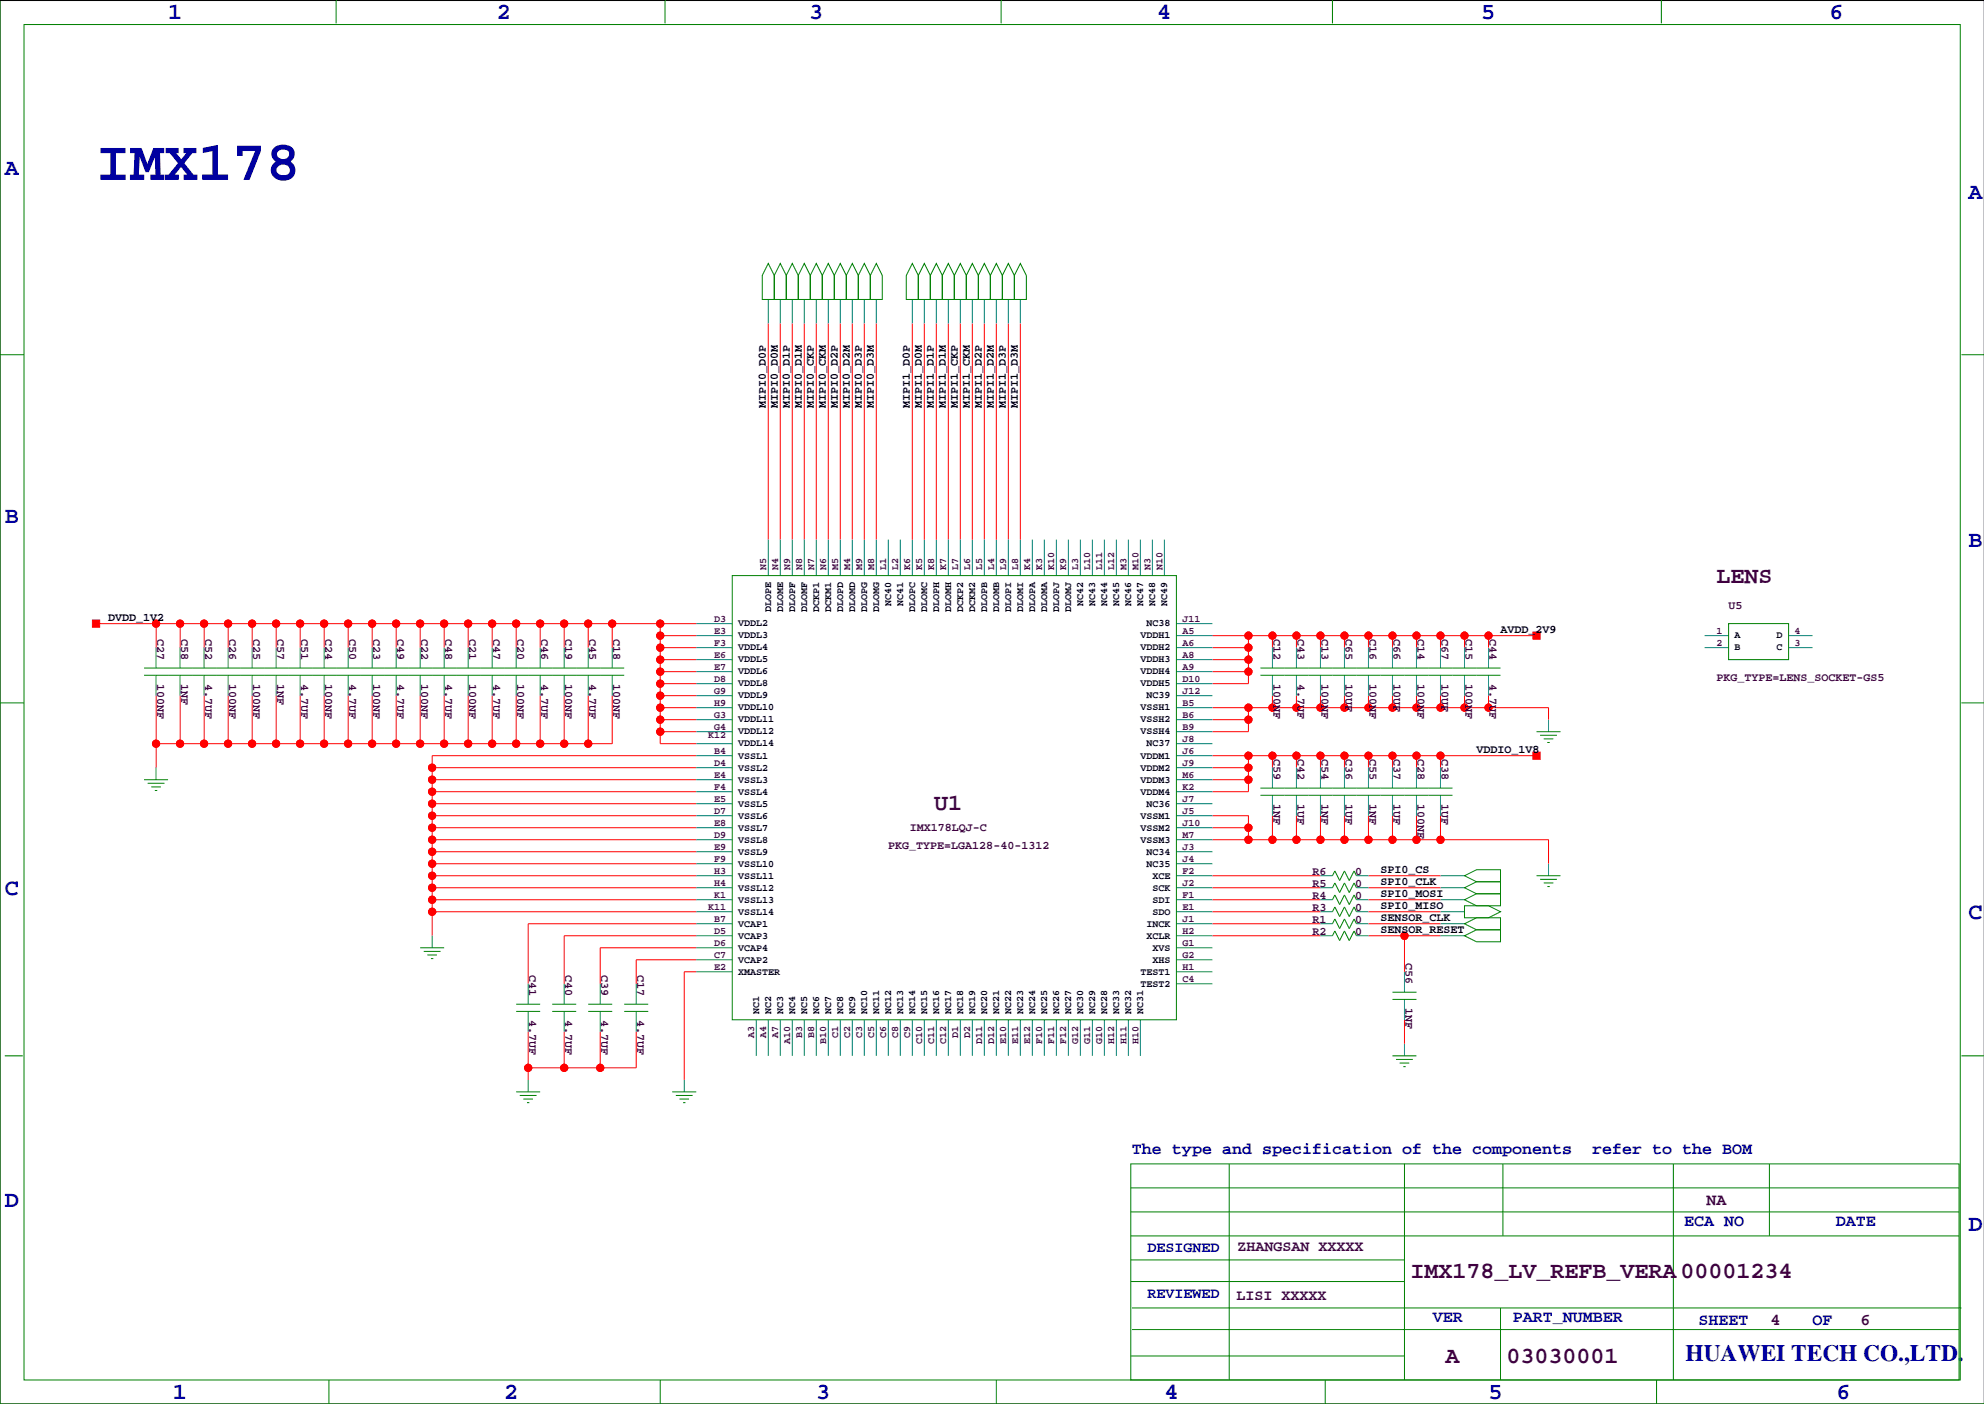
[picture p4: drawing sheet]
<svg xmlns="http://www.w3.org/2000/svg" width="420mm" height="297mm" viewBox="0 0 420 297" stroke-linecap="round" stroke-linejoin="round" font-family="sans-serif">
<defs><g id="words">
<text font-size="12" fill="#0000a0" x="20.3" y="38">IMX178</text>
<g font-size="4.9" fill="#0000a0">
<text x="35.6" y="3.9">1</text>
<text x="105.2" y="3.9">2</text>
<text x="171.2" y="3.9">3</text>
<text x="244.9" y="3.9">4</text>
<text x="313.4" y="3.9">5</text>
<text x="387.1" y="3.9">6</text>
<text x="1" y="36.9">A</text>
<text x="416.6" y="42">A</text>
<text x="1" y="110.6">B</text>
<text x="416.6" y="115.7">B</text>
<text x="1" y="189.3">C</text>
<text x="416.6" y="194.4">C</text>
<text x="1" y="255.4">D</text>
<text x="416.6" y="260.5">D</text>
<text x="356.6" y="288">HUAWEI TECH CO.,LTD.</text>
<text x="36.6" y="296">1</text>
<text x="106.7" y="296">2</text>
<text x="172.7" y="296">3</text>
<text x="246.4" y="296">4</text>
<text x="315" y="296">5</text>
<text x="388.6" y="296">6</text>
</g>
<g font-size="4.9" fill="#400040">
<text x="363.2" y="123.3">LENS</text>
<text x="197.7" y="171.4">U1</text>
<text x="298.5" y="270.5">IMX178_LV_REFB_VERA</text>
<text x="355.6" y="270.5">00001234</text>
<text x="305.9" y="288.3">A</text>
<text x="318.8" y="288.3">03030001</text>
</g>
<g font-size="3.5" fill="#0000a0">
<text x="239.5" y="244.2">The type and specification of the components</text>
<text x="336.9" y="244.2">refer to the BOM</text>
<text x="356.4" y="259.4">ECA NO</text>
<text x="388.5" y="259.4">DATE</text>
<text x="303.1" y="279.7">VER</text>
<text x="320.1" y="279.7">PART_NUMBER</text>
<text x="359.4" y="280.3">SHEET</text>
<text x="383.5" y="280.3">OF</text>
</g>
<g font-size="3.5" fill="#400040">
<text x="361.1" y="254.9">NA</text>
<text x="374.6" y="280.3">4</text>
<text x="393.7" y="280.3">6</text>
</g>
<g font-size="3.2" fill="#0000a0">
<text x="242.8" y="264.9">DESIGNED</text>
<text x="242.8" y="274.5">REVIEWED</text>
</g>
<g font-size="3.2" fill="#400040">
<text x="261.9" y="264.7">ZHANGSAN XXXXX</text>
<text x="261.6" y="275.1">LISI XXXXX</text>
</g>
<g font-size="2.5">
<text x="162.1" y="86.2" transform="rotate(-90 162.1 86.2)">MIPI0_D0P</text>
<text x="164.6" y="86.2" transform="rotate(-90 164.6 86.2)">MIPI0_D0M</text>
<text x="167.1" y="86.2" transform="rotate(-90 167.1 86.2)">MIPI0_D1P</text>
<text x="169.7" y="86.2" transform="rotate(-90 169.7 86.2)">MIPI0_D1M</text>
<text x="172.2" y="86.2" transform="rotate(-90 172.2 86.2)">MIPI0_CKP</text>
<text x="174.8" y="86.2" transform="rotate(-90 174.8 86.2)">MIPI0_CKM</text>
<text x="177.3" y="86.2" transform="rotate(-90 177.3 86.2)">MIPI0_D2P</text>
<text x="179.8" y="86.2" transform="rotate(-90 179.8 86.2)">MIPI0_D2M</text>
<text x="182.4" y="86.2" transform="rotate(-90 182.4 86.2)">MIPI0_D3P</text>
<text x="184.9" y="86.2" transform="rotate(-90 184.9 86.2)">MIPI0_D3M</text>
<text x="192.5" y="86.2" transform="rotate(-90 192.5 86.2)">MIPI1_D0P</text>
<text x="195.1" y="86.2" transform="rotate(-90 195.1 86.2)">MIPI1_D0M</text>
<text x="197.6" y="86.2" transform="rotate(-90 197.6 86.2)">MIPI1_D1P</text>
<text x="200.2" y="86.2" transform="rotate(-90 200.2 86.2)">MIPI1_D1M</text>
<text x="202.7" y="86.2" transform="rotate(-90 202.7 86.2)">MIPI1_CKP</text>
<text x="205.2" y="86.2" transform="rotate(-90 205.2 86.2)">MIPI1_CKM</text>
<text x="207.8" y="86.2" transform="rotate(-90 207.8 86.2)">MIPI1_D2P</text>
<text x="210.3" y="86.2" transform="rotate(-90 210.3 86.2)">MIPI1_D2M</text>
<text x="212.9" y="86.2" transform="rotate(-90 212.9 86.2)">MIPI1_D3P</text>
<text x="215.4" y="86.2" transform="rotate(-90 215.4 86.2)">MIPI1_D3M</text>
<text x="22.9" y="131.4">DVDD_1V2</text>
<text x="317.5" y="134">AVDD_2V9</text>
<text x="312.4" y="159.4">VDDIO_1V8</text>
<text x="292.1" y="184.8">SPI0_CS</text>
<text x="292.1" y="189.9">SPI0_MOSI</text>
<text x="292.1" y="187.3">SPI0_CLK</text>
<text x="292.1" y="194.9">SENSOR_CLK</text>
<text x="292.1" y="192.4">SPI0_MISO</text>
<text x="292.1" y="197.5">SENSOR_RESET</text>
</g>
<g font-size="2.5" fill="#400040">
<text x="365.8" y="128.9">U5</text>
<text x="33.2" y="135.1" transform="rotate(90 33.2 135.1)">C27</text>
<text x="38.3" y="135.1" transform="rotate(90 38.3 135.1)">C58</text>
<text x="43.4" y="135.1" transform="rotate(90 43.4 135.1)">C52</text>
<text x="48.5" y="135.1" transform="rotate(90 48.5 135.1)">C26</text>
<text x="53.6" y="135.1" transform="rotate(90 53.6 135.1)">C25</text>
<text x="58.6" y="135.1" transform="rotate(90 58.6 135.1)">C57</text>
<text x="63.7" y="135.1" transform="rotate(90 63.7 135.1)">C51</text>
<text x="68.8" y="135.1" transform="rotate(90 68.8 135.1)">C24</text>
<text x="73.9" y="135.1" transform="rotate(90 73.9 135.1)">C50</text>
<text x="79" y="135.1" transform="rotate(90 79 135.1)">C23</text>
<text x="84" y="135.1" transform="rotate(90 84 135.1)">C49</text>
<text x="89.1" y="135.1" transform="rotate(90 89.1 135.1)">C22</text>
<text x="94.2" y="135.1" transform="rotate(90 94.2 135.1)">C48</text>
<text x="99.3" y="135.1" transform="rotate(90 99.3 135.1)">C21</text>
<text x="104.4" y="135.1" transform="rotate(90 104.4 135.1)">C47</text>
<text x="109.4" y="135.1" transform="rotate(90 109.4 135.1)">C20</text>
<text x="114.5" y="135.1" transform="rotate(90 114.5 135.1)">C46</text>
<text x="119.6" y="135.1" transform="rotate(90 119.6 135.1)">C19</text>
<text x="124.7" y="135.1" transform="rotate(90 124.7 135.1)">C45</text>
<text x="129.8" y="135.1" transform="rotate(90 129.8 135.1)">C18</text>
<text x="269.5" y="135.1" transform="rotate(90 269.5 135.1)">C12</text>
<text x="274.5" y="135.1" transform="rotate(90 274.5 135.1)">C43</text>
<text x="279.6" y="135.1" transform="rotate(90 279.6 135.1)">C13</text>
<text x="284.7" y="135.1" transform="rotate(90 284.7 135.1)">C65</text>
<text x="289.8" y="135.1" transform="rotate(90 289.8 135.1)">C16</text>
<text x="294.9" y="135.1" transform="rotate(90 294.9 135.1)">C66</text>
<text x="299.9" y="135.1" transform="rotate(90 299.9 135.1)">C14</text>
<text x="305" y="135.1" transform="rotate(90 305 135.1)">C67</text>
<text x="310.1" y="135.1" transform="rotate(90 310.1 135.1)">C15</text>
<text x="315.2" y="135.1" transform="rotate(90 315.2 135.1)">C44</text>
<text x="33.2" y="144.6" transform="rotate(90 33.2 144.6)">100NF</text>
<text x="38.3" y="144.6" transform="rotate(90 38.3 144.6)">1NF</text>
<text x="43.4" y="144.6" transform="rotate(90 43.4 144.6)">4.7UF</text>
<text x="48.5" y="144.6" transform="rotate(90 48.5 144.6)">100NF</text>
<text x="53.6" y="144.6" transform="rotate(90 53.6 144.6)">100NF</text>
<text x="58.6" y="144.6" transform="rotate(90 58.6 144.6)">1NF</text>
<text x="63.7" y="144.6" transform="rotate(90 63.7 144.6)">4.7UF</text>
<text x="68.8" y="144.6" transform="rotate(90 68.8 144.6)">100NF</text>
<text x="73.9" y="144.6" transform="rotate(90 73.9 144.6)">4.7UF</text>
<text x="79" y="144.6" transform="rotate(90 79 144.6)">100NF</text>
<text x="84" y="144.6" transform="rotate(90 84 144.6)">4.7UF</text>
<text x="89.1" y="144.6" transform="rotate(90 89.1 144.6)">100NF</text>
<text x="94.2" y="144.6" transform="rotate(90 94.2 144.6)">4.7UF</text>
<text x="99.3" y="144.6" transform="rotate(90 99.3 144.6)">100NF</text>
<text x="104.4" y="144.6" transform="rotate(90 104.4 144.6)">4.7UF</text>
<text x="109.4" y="144.6" transform="rotate(90 109.4 144.6)">100NF</text>
<text x="114.5" y="144.6" transform="rotate(90 114.5 144.6)">4.7UF</text>
<text x="119.6" y="144.6" transform="rotate(90 119.6 144.6)">100NF</text>
<text x="124.7" y="144.6" transform="rotate(90 124.7 144.6)">4.7UF</text>
<text x="129.8" y="144.6" transform="rotate(90 129.8 144.6)">100NF</text>
<text x="269.5" y="144.6" transform="rotate(90 269.5 144.6)">100NF</text>
<text x="274.5" y="144.6" transform="rotate(90 274.5 144.6)">4.7UF</text>
<text x="279.6" y="144.6" transform="rotate(90 279.6 144.6)">100NF</text>
<text x="284.7" y="144.6" transform="rotate(90 284.7 144.6)">10UF</text>
<text x="289.8" y="144.6" transform="rotate(90 289.8 144.6)">100NF</text>
<text x="294.9" y="144.6" transform="rotate(90 294.9 144.6)">10UF</text>
<text x="299.9" y="144.6" transform="rotate(90 299.9 144.6)">100NF</text>
<text x="305" y="144.6" transform="rotate(90 305 144.6)">10UF</text>
<text x="310.1" y="144.6" transform="rotate(90 310.1 144.6)">100NF</text>
<text x="315.2" y="144.6" transform="rotate(90 315.2 144.6)">4.7UF</text>
<text x="363.2" y="144.1">PKG_TYPE=LENS_SOCKET-GS5</text>
<text x="269.5" y="160.5" transform="rotate(90 269.5 160.5)">C59</text>
<text x="274.5" y="160.5" transform="rotate(90 274.5 160.5)">C42</text>
<text x="279.6" y="160.5" transform="rotate(90 279.6 160.5)">C54</text>
<text x="284.7" y="160.5" transform="rotate(90 284.7 160.5)">C36</text>
<text x="289.8" y="160.5" transform="rotate(90 289.8 160.5)">C55</text>
<text x="294.9" y="160.5" transform="rotate(90 294.9 160.5)">C37</text>
<text x="299.9" y="160.5" transform="rotate(90 299.9 160.5)">C28</text>
<text x="305" y="160.5" transform="rotate(90 305 160.5)">C38</text>
<text x="269.5" y="170" transform="rotate(90 269.5 170)">1NF</text>
<text x="274.5" y="170" transform="rotate(90 274.5 170)">1UF</text>
<text x="279.6" y="170" transform="rotate(90 279.6 170)">1NF</text>
<text x="284.7" y="170" transform="rotate(90 284.7 170)">1UF</text>
<text x="289.8" y="170" transform="rotate(90 289.8 170)">1NF</text>
<text x="294.9" y="170" transform="rotate(90 294.9 170)">1UF</text>
<text x="299.9" y="170" transform="rotate(90 299.9 170)">100NF</text>
<text x="305" y="170" transform="rotate(90 305 170)">1UF</text>
<text x="188" y="179.7">PKG_TYPE=LGA128-40-1312</text>
<text x="192.5" y="175.8">IMX178LQJ-C</text>
<text x="277.7" y="185">R6</text>
<text x="286.8" y="185">0</text>
<text x="277.7" y="190.1">R4</text>
<text x="277.7" y="187.6">R5</text>
<text x="286.8" y="190.1">0</text>
<text x="286.8" y="187.6">0</text>
<text x="277.7" y="197.7">R2</text>
<text x="277.7" y="195.2">R1</text>
<text x="277.7" y="192.6">R3</text>
<text x="286.8" y="197.7">0</text>
<text x="286.8" y="195.2">0</text>
<text x="286.8" y="192.6">0</text>
<text x="297.4" y="203.7" transform="rotate(90 297.4 203.7)">C56</text>
<text x="112" y="206.2" transform="rotate(90 112 206.2)">C41</text>
<text x="119.6" y="206.2" transform="rotate(90 119.6 206.2)">C40</text>
<text x="127.2" y="206.2" transform="rotate(90 127.2 206.2)">C39</text>
<text x="134.8" y="206.2" transform="rotate(90 134.8 206.2)">C17</text>
<text x="112" y="215.8" transform="rotate(90 112 215.8)">4.7UF</text>
<text x="119.6" y="215.8" transform="rotate(90 119.6 215.8)">4.7UF</text>
<text x="127.2" y="215.8" transform="rotate(90 127.2 215.8)">4.7UF</text>
<text x="134.8" y="215.8" transform="rotate(90 134.8 215.8)">4.7UF</text>
<text x="297.4" y="213.2" transform="rotate(90 297.4 213.2)">1NF</text>
</g>
<g font-size="2.1" fill="#400040">
<text x="162.1" y="120.5" transform="rotate(-90 162.1 120.5)">N5</text>
<text x="164.7" y="120.5" transform="rotate(-90 164.7 120.5)">N4</text>
<text x="167.2" y="120.5" transform="rotate(-90 167.2 120.5)">N9</text>
<text x="169.7" y="120.5" transform="rotate(-90 169.7 120.5)">N8</text>
<text x="172.3" y="120.5" transform="rotate(-90 172.3 120.5)">N7</text>
<text x="174.8" y="120.5" transform="rotate(-90 174.8 120.5)">N6</text>
<text x="177.4" y="120.5" transform="rotate(-90 177.4 120.5)">M5</text>
<text x="179.9" y="120.5" transform="rotate(-90 179.9 120.5)">M4</text>
<text x="182.4" y="120.5" transform="rotate(-90 182.4 120.5)">M9</text>
<text x="185" y="120.5" transform="rotate(-90 185 120.5)">M8</text>
<text x="187.5" y="120.5" transform="rotate(-90 187.5 120.5)">L1</text>
<text x="190.1" y="120.5" transform="rotate(-90 190.1 120.5)">L2</text>
<text x="192.6" y="120.5" transform="rotate(-90 192.6 120.5)">K6</text>
<text x="195.1" y="120.5" transform="rotate(-90 195.1 120.5)">K5</text>
<text x="197.7" y="120.5" transform="rotate(-90 197.7 120.5)">K8</text>
<text x="200.2" y="120.5" transform="rotate(-90 200.2 120.5)">K7</text>
<text x="202.8" y="120.5" transform="rotate(-90 202.8 120.5)">L7</text>
<text x="205.3" y="120.5" transform="rotate(-90 205.3 120.5)">L6</text>
<text x="207.8" y="120.5" transform="rotate(-90 207.8 120.5)">L5</text>
<text x="210.4" y="120.5" transform="rotate(-90 210.4 120.5)">L4</text>
<text x="212.9" y="120.5" transform="rotate(-90 212.9 120.5)">L9</text>
<text x="215.5" y="120.5" transform="rotate(-90 215.5 120.5)">L8</text>
<text x="218" y="120.5" transform="rotate(-90 218 120.5)">K4</text>
<text x="220.5" y="120.5" transform="rotate(-90 220.5 120.5)">K3</text>
<text x="223.1" y="120.5" transform="rotate(-90 223.1 120.5)">K10</text>
<text x="225.6" y="120.5" transform="rotate(-90 225.6 120.5)">K9</text>
<text x="228.2" y="120.5" transform="rotate(-90 228.2 120.5)">L3</text>
<text x="230.7" y="120.5" transform="rotate(-90 230.7 120.5)">L10</text>
<text x="233.2" y="120.5" transform="rotate(-90 233.2 120.5)">L11</text>
<text x="235.8" y="120.5" transform="rotate(-90 235.8 120.5)">L12</text>
<text x="238.3" y="120.5" transform="rotate(-90 238.3 120.5)">M3</text>
<text x="240.9" y="120.5" transform="rotate(-90 240.9 120.5)">M10</text>
<text x="243.4" y="120.5" transform="rotate(-90 243.4 120.5)">N3</text>
<text x="245.9" y="120.5" transform="rotate(-90 245.9 120.5)">N10</text>
<text x="151.1" y="131.5">D3</text>
<text x="250.2" y="131.5">J11</text>
<text x="151.1" y="134">E3</text>
<text x="151.1" y="136.6">F3</text>
<text x="250.2" y="134">A5</text>
<text x="250.2" y="136.6">A6</text>
<text x="363.2" y="134">1</text>
<text x="363.2" y="136.6">2</text>
<text x="379.7" y="136.6">3</text>
<text x="379.7" y="134">4</text>
<text x="151.1" y="139.1">E6</text>
<text x="151.1" y="141.7">E7</text>
<text x="250.2" y="139.1">A8</text>
<text x="250.2" y="141.7">A9</text>
<text x="151.1" y="144.2">D8</text>
<text x="151.1" y="146.7">G9</text>
<text x="151.1" y="149.3">H9</text>
<text x="250.2" y="149.3">B5</text>
<text x="250.2" y="144.2">D10</text>
<text x="250.2" y="146.7">J12</text>
<text x="151.1" y="151.8">G3</text>
<text x="151.1" y="154.4">G4</text>
<text x="250.2" y="151.8">B6</text>
<text x="250.2" y="154.4">B9</text>
<text x="149.9" y="156.2">K12</text>
<text x="151.1" y="162">D4</text>
<text x="151.1" y="159.4">B4</text>
<text x="250.2" y="162">J9</text>
<text x="250.2" y="159.4">J6</text>
<text x="250.2" y="156.9">J8</text>
<text x="151.1" y="164.5">E4</text>
<text x="151.1" y="167.1">F4</text>
<text x="250.2" y="167.1">K2</text>
<text x="250.2" y="164.5">M6</text>
<text x="151.1" y="172.1">D7</text>
<text x="151.1" y="169.6">E5</text>
<text x="250.2" y="172.1">J5</text>
<text x="250.2" y="169.6">J7</text>
<text x="151.1" y="177.2">D9</text>
<text x="151.1" y="174.7">E8</text>
<text x="151.1" y="179.8">E9</text>
<text x="250.2" y="174.7">J10</text>
<text x="250.2" y="177.2">M7</text>
<text x="250.2" y="179.8">J3</text>
<text x="151.1" y="182.3">F9</text>
<text x="151.1" y="184.8">H3</text>
<text x="250.2" y="184.8">F2</text>
<text x="250.2" y="182.3">J4</text>
<text x="151.1" y="187.4">H4</text>
<text x="151.1" y="189.9">K1</text>
<text x="250.2" y="187.4">J2</text>
<text x="250.2" y="189.9">F1</text>
<text x="149.9" y="192.5">K11</text>
<text x="151.1" y="195">B7</text>
<text x="151.1" y="197.5">D5</text>
<text x="250.2" y="192.5">E1</text>
<text x="250.2" y="197.5">H2</text>
<text x="250.2" y="195">J1</text>
<text x="151.1" y="200.1">D6</text>
<text x="151.1" y="202.6">C7</text>
<text x="250.2" y="200.1">G1</text>
<text x="250.2" y="202.6">G2</text>
<text x="151.1" y="205.2">E2</text>
<text x="250.2" y="207.7">C4</text>
<text x="250.2" y="205.2">H1</text>
<text x="159.6" y="219.6" transform="rotate(-90 159.6 219.6)">A3</text>
<text x="162.1" y="219.6" transform="rotate(-90 162.1 219.6)">A4</text>
<text x="164.7" y="219.6" transform="rotate(-90 164.7 219.6)">A7</text>
<text x="167.2" y="220.8" transform="rotate(-90 167.2 220.8)">A10</text>
<text x="169.7" y="219.6" transform="rotate(-90 169.7 219.6)">B3</text>
<text x="172.3" y="219.6" transform="rotate(-90 172.3 219.6)">B8</text>
<text x="174.8" y="220.8" transform="rotate(-90 174.8 220.8)">B10</text>
<text x="177.4" y="219.6" transform="rotate(-90 177.4 219.6)">C1</text>
<text x="179.9" y="219.6" transform="rotate(-90 179.9 219.6)">C2</text>
<text x="182.4" y="219.6" transform="rotate(-90 182.4 219.6)">C3</text>
<text x="185" y="219.6" transform="rotate(-90 185 219.6)">C5</text>
<text x="187.5" y="219.6" transform="rotate(-90 187.5 219.6)">C6</text>
<text x="190.1" y="219.6" transform="rotate(-90 190.1 219.6)">C8</text>
<text x="192.6" y="219.6" transform="rotate(-90 192.6 219.6)">C9</text>
<text x="195.1" y="220.8" transform="rotate(-90 195.1 220.8)">C10</text>
<text x="197.7" y="220.8" transform="rotate(-90 197.7 220.8)">C11</text>
<text x="200.2" y="220.8" transform="rotate(-90 200.2 220.8)">C12</text>
<text x="202.8" y="219.6" transform="rotate(-90 202.8 219.6)">D1</text>
<text x="205.3" y="219.6" transform="rotate(-90 205.3 219.6)">D2</text>
<text x="207.8" y="220.8" transform="rotate(-90 207.8 220.8)">D11</text>
<text x="210.4" y="220.8" transform="rotate(-90 210.4 220.8)">D12</text>
<text x="212.9" y="220.8" transform="rotate(-90 212.9 220.8)">E10</text>
<text x="215.5" y="220.8" transform="rotate(-90 215.5 220.8)">E11</text>
<text x="218" y="220.8" transform="rotate(-90 218 220.8)">E12</text>
<text x="220.5" y="220.8" transform="rotate(-90 220.5 220.8)">F10</text>
<text x="223.1" y="220.8" transform="rotate(-90 223.1 220.8)">F11</text>
<text x="225.6" y="220.8" transform="rotate(-90 225.6 220.8)">F12</text>
<text x="228.2" y="220.8" transform="rotate(-90 228.2 220.8)">G12</text>
<text x="230.7" y="220.8" transform="rotate(-90 230.7 220.8)">G11</text>
<text x="233.2" y="220.8" transform="rotate(-90 233.2 220.8)">G10</text>
<text x="235.8" y="220.8" transform="rotate(-90 235.8 220.8)">H12</text>
<text x="238.3" y="220.8" transform="rotate(-90 238.3 220.8)">H11</text>
<text x="240.9" y="220.8" transform="rotate(-90 240.9 220.8)">H10</text>
</g>
<g font-size="2.1">
<text x="163.2" y="129.4" transform="rotate(-90 163.2 129.4)">DLOPE</text>
<text x="165.7" y="129.4" transform="rotate(-90 165.7 129.4)">DLOME</text>
<text x="168.2" y="129.4" transform="rotate(-90 168.2 129.4)">DLOPF</text>
<text x="170.8" y="129.4" transform="rotate(-90 170.8 129.4)">DLOMF</text>
<text x="173.3" y="129.4" transform="rotate(-90 173.3 129.4)">DCKP1</text>
<text x="175.9" y="129.4" transform="rotate(-90 175.9 129.4)">DCKM1</text>
<text x="178.4" y="129.4" transform="rotate(-90 178.4 129.4)">DLOPD</text>
<text x="180.9" y="129.4" transform="rotate(-90 180.9 129.4)">DLOMD</text>
<text x="183.5" y="129.4" transform="rotate(-90 183.5 129.4)">DLOPG</text>
<text x="186" y="129.4" transform="rotate(-90 186 129.4)">DLOMG</text>
<text x="188.6" y="128.1" transform="rotate(-90 188.6 128.1)">NC40</text>
<text x="191.1" y="128.1" transform="rotate(-90 191.1 128.1)">NC41</text>
<text x="193.6" y="129.4" transform="rotate(-90 193.6 129.4)">DLOPC</text>
<text x="196.2" y="129.4" transform="rotate(-90 196.2 129.4)">DLOMC</text>
<text x="198.7" y="129.4" transform="rotate(-90 198.7 129.4)">DLOPH</text>
<text x="201.3" y="129.4" transform="rotate(-90 201.3 129.4)">DLOMH</text>
<text x="203.8" y="129.4" transform="rotate(-90 203.8 129.4)">DCKP2</text>
<text x="206.3" y="129.4" transform="rotate(-90 206.3 129.4)">DCKM2</text>
<text x="208.9" y="129.4" transform="rotate(-90 208.9 129.4)">DLOPB</text>
<text x="211.4" y="129.4" transform="rotate(-90 211.4 129.4)">DLOMB</text>
<text x="214" y="129.4" transform="rotate(-90 214 129.4)">DLOPI</text>
<text x="216.5" y="129.4" transform="rotate(-90 216.5 129.4)">DLOMI</text>
<text x="219" y="129.4" transform="rotate(-90 219 129.4)">DLOPA</text>
<text x="221.6" y="129.4" transform="rotate(-90 221.6 129.4)">DLOMA</text>
<text x="224.1" y="129.4" transform="rotate(-90 224.1 129.4)">DLOPJ</text>
<text x="226.7" y="129.4" transform="rotate(-90 226.7 129.4)">DLOMJ</text>
<text x="229.2" y="128.1" transform="rotate(-90 229.2 128.1)">NC42</text>
<text x="231.7" y="128.1" transform="rotate(-90 231.7 128.1)">NC43</text>
<text x="234.3" y="128.1" transform="rotate(-90 234.3 128.1)">NC44</text>
<text x="236.8" y="128.1" transform="rotate(-90 236.8 128.1)">NC45</text>
<text x="239.4" y="128.1" transform="rotate(-90 239.4 128.1)">NC46</text>
<text x="241.9" y="128.1" transform="rotate(-90 241.9 128.1)">NC47</text>
<text x="244.4" y="128.1" transform="rotate(-90 244.4 128.1)">NC48</text>
<text x="247" y="128.1" transform="rotate(-90 247 128.1)">NC49</text>
<text x="156.2" y="135.1">VDDL3</text>
<text x="156.2" y="137.6">VDDL4</text>
<text x="156.2" y="132.5">VDDL2</text>
<text x="241.3" y="135.1">VDDH1</text>
<text x="241.3" y="137.6">VDDH2</text>
<text x="242.6" y="132.5">NC38</text>
<text x="367" y="135.1">A</text>
<text x="367" y="137.6">B</text>
<text x="375.9" y="137.6">C</text>
<text x="375.9" y="135.1">D</text>
<text x="156.2" y="140.2">VDDL5</text>
<text x="156.2" y="142.7">VDDL6</text>
<text x="241.3" y="140.2">VDDH3</text>
<text x="241.3" y="142.7">VDDH4</text>
<text x="156.2" y="145.2">VDDL8</text>
<text x="156.2" y="147.8">VDDL9</text>
<text x="241.3" y="145.2">VDDH5</text>
<text x="242.6" y="147.8">NC39</text>
<text x="156.2" y="152.9">VDDL11</text>
<text x="156.2" y="155.4">VDDL12</text>
<text x="156.2" y="150.3">VDDL10</text>
<text x="241.3" y="150.3">VSSH1</text>
<text x="241.3" y="152.9">VSSH2</text>
<text x="241.3" y="155.4">VSSH4</text>
<text x="156.2" y="157.9">VDDL14</text>
<text x="156.2" y="160.5">VSSL1</text>
<text x="241.3" y="160.5">VDDM1</text>
<text x="242.6" y="157.9">NC37</text>
<text x="156.2" y="163">VSSL2</text>
<text x="156.2" y="165.6">VSSL3</text>
<text x="241.3" y="163">VDDM2</text>
<text x="241.3" y="165.6">VDDM3</text>
<text x="156.2" y="173.2">VSSL6</text>
<text x="156.2" y="170.6">VSSL5</text>
<text x="156.2" y="168.1">VSSL4</text>
<text x="241.3" y="173.2">VSSM1</text>
<text x="241.3" y="168.1">VDDM4</text>
<text x="242.6" y="170.6">NC36</text>
<text x="156.2" y="178.3">VSSL8</text>
<text x="156.2" y="175.7">VSSL7</text>
<text x="241.3" y="175.7">VSSM2</text>
<text x="241.3" y="178.3">VSSM3</text>
<text x="156.2" y="180.8">VSSL9</text>
<text x="156.2" y="183.3">VSSL10</text>
<text x="156.2" y="185.9">VSSL11</text>
<text x="242.6" y="180.8">NC34</text>
<text x="242.6" y="183.3">NC35</text>
<text x="243.8" y="185.9">XCE</text>
<text x="156.2" y="188.4">VSSL12</text>
<text x="156.2" y="191">VSSL13</text>
<text x="243.8" y="188.4">SCK</text>
<text x="243.8" y="191">SDI</text>
<text x="156.2" y="193.5">VSSL14</text>
<text x="156.2" y="196">VCAP1</text>
<text x="242.6" y="196">INCK</text>
<text x="243.8" y="193.5">SDO</text>
<text x="156.2" y="198.6">VCAP3</text>
<text x="156.2" y="201.1">VCAP4</text>
<text x="156.2" y="203.7">VCAP2</text>
<text x="242.6" y="198.6">XCLR</text>
<text x="243.8" y="201.1">XVS</text>
<text x="243.8" y="203.7">XHS</text>
<text x="156.2" y="206.2">XMASTER</text>
<text x="241.3" y="208.7">TEST2</text>
<text x="241.3" y="206.2">TEST1</text>
<text x="160.6" y="214.5" transform="rotate(-90 160.6 214.5)">NC1</text>
<text x="163.2" y="214.5" transform="rotate(-90 163.2 214.5)">NC2</text>
<text x="165.7" y="214.5" transform="rotate(-90 165.7 214.5)">NC3</text>
<text x="168.2" y="214.5" transform="rotate(-90 168.2 214.5)">NC4</text>
<text x="170.8" y="214.5" transform="rotate(-90 170.8 214.5)">NC5</text>
<text x="173.3" y="214.5" transform="rotate(-90 173.3 214.5)">NC6</text>
<text x="175.9" y="214.5" transform="rotate(-90 175.9 214.5)">NC7</text>
<text x="178.4" y="214.5" transform="rotate(-90 178.4 214.5)">NC8</text>
<text x="180.9" y="214.5" transform="rotate(-90 180.9 214.5)">NC9</text>
<text x="183.5" y="214.5" transform="rotate(-90 183.5 214.5)">NC10</text>
<text x="186" y="214.5" transform="rotate(-90 186 214.5)">NC11</text>
<text x="188.6" y="214.5" transform="rotate(-90 188.6 214.5)">NC12</text>
<text x="191.1" y="214.5" transform="rotate(-90 191.1 214.5)">NC13</text>
<text x="193.6" y="214.5" transform="rotate(-90 193.6 214.5)">NC14</text>
<text x="196.2" y="214.5" transform="rotate(-90 196.2 214.5)">NC15</text>
<text x="198.7" y="214.5" transform="rotate(-90 198.7 214.5)">NC16</text>
<text x="201.3" y="214.5" transform="rotate(-90 201.3 214.5)">NC17</text>
<text x="203.8" y="214.5" transform="rotate(-90 203.8 214.5)">NC18</text>
<text x="206.3" y="214.5" transform="rotate(-90 206.3 214.5)">NC19</text>
<text x="208.9" y="214.5" transform="rotate(-90 208.9 214.5)">NC20</text>
<text x="211.4" y="214.5" transform="rotate(-90 211.4 214.5)">NC21</text>
<text x="214" y="214.5" transform="rotate(-90 214 214.5)">NC22</text>
<text x="216.5" y="214.5" transform="rotate(-90 216.5 214.5)">NC23</text>
<text x="219" y="214.5" transform="rotate(-90 219 214.5)">NC24</text>
<text x="221.6" y="214.5" transform="rotate(-90 221.6 214.5)">NC25</text>
<text x="224.1" y="214.5" transform="rotate(-90 224.1 214.5)">NC26</text>
<text x="226.7" y="214.5" transform="rotate(-90 226.7 214.5)">NC27</text>
<text x="229.2" y="214.5" transform="rotate(-90 229.2 214.5)">NC30</text>
<text x="231.7" y="214.5" transform="rotate(-90 231.7 214.5)">NC29</text>
<text x="234.3" y="214.5" transform="rotate(-90 234.3 214.5)">NC28</text>
<text x="236.8" y="214.5" transform="rotate(-90 236.8 214.5)">NC33</text>
<text x="239.4" y="214.5" transform="rotate(-90 239.4 214.5)">NC32</text>
<text x="241.9" y="214.5" transform="rotate(-90 241.9 214.5)">NC31</text>
</g>
</g></defs>
<path d="M419.9 .1h-419.9v296.9h419.9" fill="none" stroke="#000" stroke-width=".21"/>
<g fill="none" stroke="#008080" stroke-width=".21">
<path d="M162.6 63.4v5M165.1 63.4v5M167.6 63.4v5M170.2 63.4v5M172.7 63.4v5M175.3 63.4v5M177.8 63.4v5M180.3 63.4v5M182.9 63.4v5M185.4 63.4v5M193 63.4v5M195.6 63.4v5"/>
<path d="M198.1 63.4v5M200.7 63.4v5M203.2 63.4v5M205.7 63.4v5M208.3 63.4v5M210.8 63.4v5M213.4 63.4v5M215.9 63.4v5M162.6 114.2v7.6M165.1 114.2v7.6M167.6 114.2v7.6M170.2 114.2v7.6"/>
<path d="M172.7 114.2v7.6M175.3 114.2v7.6M177.8 114.2v7.6M180.3 114.2v7.6M182.9 114.2v7.6M185.4 114.2v7.6M188 114.2v7.6M190.5 114.2v7.6M193 114.2v7.6M195.6 114.2v7.6M198.1 114.2v7.6M200.7 114.2v7.6"/>
<path d="M203.2 114.2v7.6M205.7 114.2v7.6M208.3 114.2v7.6M210.8 114.2v7.6M213.4 114.2v7.6M215.9 114.2v7.6M218.4 114.2v7.6M221 114.2v7.6M223.5 114.2v7.6M226.1 114.2v7.6M228.6 114.2v7.6M231.1 114.2v7.6"/>
<path d="M233.7 114.2v7.6M236.2 114.2v7.6M238.8 114.2v7.6M241.3 114.2v7.6M243.8 114.2v7.6M246.4 114.2v7.6M33 137v4.3M38.1 137v4.3M43.2 137v4.3M48.3 137v4.3M53.3 137v4.3M58.4 137v4.3"/>
<path d="M63.5 137v4.3M68.6 137v4.3M73.7 137v4.3M78.7 137v4.3M83.8 137v4.3M88.9 137v4.3M94 137v4.3M99.1 137v4.3M104.1 137v4.3M109.2 137v4.3M114.3 137v4.3M119.4 137v4.3"/>
<path d="M124.5 137v4.3M129.5 137v4.3M147.3 134.5h7.6M147.3 137h7.6M147.3 139.6h7.6M147.3 131.9h7.6M248.9 134.5h7.6M248.9 137h7.6M248.9 139.6h7.6M248.9 131.9h7.6M269.2 137v4.3M274.3 137v4.3"/>
<path d="M279.4 137v4.3M284.5 137v4.3M289.6 137v4.3M294.6 137v4.3M299.7 137v4.3M304.8 137v4.3M309.9 137v4.3M315 137v4.3M360.7 134.5h5.1M360.7 137h5.1M378.5 134.5h5M378.5 137h5"/>
<path d="M33 142.9v4.3M38.1 142.9v4.3M43.2 142.9v4.3M48.3 142.9v4.3M53.3 142.9v4.3M58.4 142.9v4.3M63.5 142.9v4.3M68.6 142.9v4.3M73.7 142.9v4.3M78.7 142.9v4.3M83.8 142.9v4.3M88.9 142.9v4.3"/>
<path d="M94 142.9v4.3M99.1 142.9v4.3M104.1 142.9v4.3M109.2 142.9v4.3M114.3 142.9v4.3M119.4 142.9v4.3M124.5 142.9v4.3M129.5 142.9v4.3M147.3 149.7h7.6M147.3 152.3h7.6M147.3 142.1h7.6M147.3 154.8h7.6"/>
<path d="M147.3 144.6h7.6M147.3 147.2h7.6M147.3 157.3h7.6M147.3 159.9h7.6M248.9 149.7h7.6M248.9 152.3h7.6M248.9 142.1h7.6M248.9 154.8h7.6M248.9 144.6h7.6M248.9 147.2h7.6M248.9 157.3h7.6M248.9 159.9h7.6"/>
<path d="M269.2 142.9v4.3M274.3 142.9v4.3M279.4 142.9v4.3M284.5 142.9v4.3M289.6 142.9v4.3M294.6 142.9v4.3M299.7 142.9v4.3M304.8 142.9v4.3M309.9 142.9v4.3M315 142.9v4.3M327.7 152.3v2.5M33 162.4v2.6"/>
<path d="M147.3 162.4h7.6M147.3 177.7h7.6M147.3 172.6h7.6M147.3 165h7.6M147.3 175.1h7.6M147.3 170h7.6M147.3 167.5h7.6M248.9 162.4h7.6M248.9 177.7h7.6M248.9 172.6h7.6M248.9 165h7.6M248.9 175.1h7.6"/>
<path d="M248.9 170h7.6M248.9 167.5h7.6M269.2 162.4v4.3M269.2 168.3v4.3M274.3 162.4v4.3M274.3 168.3v4.3M279.4 162.4v4.3M279.4 168.3v4.3M284.5 162.4v4.3M284.5 168.3v4.3M289.6 162.4v4.3M289.6 168.3v4.3"/>
<path d="M294.6 162.4v4.3M294.6 168.3v4.3M299.7 162.4v4.3M299.7 168.3v4.3M304.8 162.4v4.3M304.8 168.3v4.3M91.4 198v2.5M147.3 187.8h7.6M147.3 185.3h7.6M147.3 190.4h7.6M147.3 192.9h7.6M147.3 195.4h7.6"/>
<path d="M147.3 198h7.6M147.3 180.2h7.6M147.3 182.7h7.6M248.9 187.8h7.6M248.9 185.3h7.6M248.9 190.4h7.6M248.9 192.9h7.6M248.9 195.4h7.6M248.9 198h7.6M248.9 180.2h7.6M248.9 182.7h7.6M279.4 187.8h2.5"/>
<path d="M279.4 185.3h2.5M279.4 190.4h2.5M279.4 192.9h2.5M279.4 195.4h2.5M279.4 198h2.5M287 187.8h2.6M287 185.3h2.6M287 190.4h2.6M287 192.9h2.6M287 195.4h2.6M287 198h2.6M304.8 187.8h5.1"/>
<path d="M304.8 185.3h5.1M304.8 190.4h5.1M304.8 192.9h5.1M304.8 195.4h5.1M304.8 198h5.1M327.7 182.7v2.6M111.8 208.1v4.4M111.8 214v4.3M119.4 208.1v4.4M119.4 214v4.3M127 208.1v4.4M127 214v4.3"/>
<path d="M134.6 208.1v4.4M134.6 214v4.3M147.3 200.5h7.6M147.3 203.1h7.6M147.3 205.6h7.6M160 215.8v7.6M162.6 215.8v7.6M165.1 215.8v7.6M167.6 215.8v7.6M170.2 215.8v7.6M172.7 215.8v7.6M175.3 215.8v7.6"/>
<path d="M177.8 215.8v7.6M180.3 215.8v7.6M182.9 215.8v7.6M185.4 215.8v7.6M188 215.8v7.6M190.5 215.8v7.6M193 215.8v7.6M195.6 215.8v7.6M198.1 215.8v7.6M200.7 215.8v7.6M203.2 215.8v7.6M205.7 215.8v7.6"/>
<path d="M208.3 215.8v7.6M210.8 215.8v7.6M213.4 215.8v7.6M215.9 215.8v7.6M218.4 215.8v7.6M221 215.8v7.6M223.5 215.8v7.6M226.1 215.8v7.6M228.6 215.8v7.6M231.1 215.8v7.6M233.7 215.8v7.6M236.2 215.8v7.6"/>
<path d="M238.8 215.8v7.6M241.3 215.8v7.6M248.9 208.1h7.6M248.9 200.5h7.6M248.9 203.1h7.6M248.9 205.6h7.6M297.2 205.6v4.3M297.2 211.4v4.4M111.8 228.5v2.5M144.8 228.5v2.5M297.2 220.8v2.6"/>
</g>
<g fill="none" stroke="#008000" stroke-width=".21">
<path d="M0 -.1v297.1h419.9M71.1 0v4.9M140.7 0v4.9M211.8 0v4.9M281.9 0v4.9M351.5 0v4.9M5.1 5.2h409.7v286.8h-409.7zM162.6 55.7l1.2 2.6v5.1h-2.5v-5.1zM165.1 55.7l1.3 2.6v5.1h-2.6v-5.1zM167.6 55.7l1.3 2.6v5.1h-2.5v-5.1zM170.2 55.7l1.2 2.6v5.1h-2.5v-5.1zM172.7 55.7l1.3 2.6v5.1h-2.6v-5.1z"/>
<path d="M175.3 55.7l1.2 2.6v5.1h-2.5v-5.1zM177.8 55.7l1.3 2.6v5.1h-2.6v-5.1zM180.3 55.7l1.3 2.6v5.1h-2.5v-5.1zM182.9 55.7l1.2 2.6v5.1h-2.5v-5.1zM185.4 55.7l1.3 2.6v5.1h-2.6v-5.1zM193 55.7l1.3 2.6v5.1h-2.5v-5.1zM195.6 55.7l1.2 2.6v5.1h-2.5v-5.1zM198.1 55.7l1.3 2.6v5.1h-2.6v-5.1zM200.7 55.7l1.2 2.6v5.1h-2.5v-5.1zM203.2 55.7l1.3 2.6v5.1h-2.6v-5.1zM205.7 55.7l1.3 2.6v5.1h-2.5v-5.1zM208.3 55.7l1.2 2.6v5.1h-2.5v-5.1z"/>
<path d="M210.8 55.7l1.3 2.6v5.1h-2.6v-5.1zM213.4 55.7l1.2 2.6v5.1h-2.5v-5.1zM215.9 55.7l1.3 2.6v5.1h-2.6v-5.1zM0 75h5.1M415 75h4.9M154.9 121.8h94v94h-94zM365.8 131.9h12.7v7.7h-12.7zM0 148.7h5.1M30.5 141.3h101.6M30.5 142.9h101.6M266.7 141.3h50.8M266.7 142.9h50.8"/>
<path d="M325.1 154.8h5.1M325.9 155.6h3.5M326.6 156.3h2.1M327.4 157.1h.5M415 148.7h4.9M30.5 165h5.1M31.2 165.7h3.6M32 166.5h2M32.8 167.2h.5M266.7 166.7h40.6M266.7 168.3h40.6M281.9 185.3l.5-1 1.1 2 1-2 1 2 1-2 .5 1"/>
<path d="M281.9 187.8l.5-1 1.1 2 1-2 1 2 1-2 .5 1M281.9 190.4l.5-1.1 1.1 2.1 1-2.1 1 2.1 1-2.1 .5 1.1M281.9 192.9l.5-1 1.1 2 1-2 1 2 1-2 .5 1M281.9 195.4l.5-1 1.1 2.1 1-2.1 1 2.1 1-2.1 .5 1M281.9 198l.5-1 1.1 2 1-2 1 2 1-2 .5 1M309.9 187.8l2.5-1.3h5.1v2.6h-5.1zM309.9 185.3l2.5-1.3h5.1v2.5h-5.1zM309.9 198l2.5-1.3h5.1v2.5h-5.1zM309.9 191.6h5.1l2.5 1.3-2.5 1.3h-5.1zM309.9 195.4l2.5-1.2h5.1v2.5h-5.1zM309.9 190.4l2.5-1.3h5.1v2.5h-5.1zM325.1 185.3h5.1"/>
<path d="M325.9 186h3.5M326.6 186.8h2.1M327.4 187.6h.5M88.9 200.5h5.1M89.7 201.3h3.5M90.4 202h2.1M91.2 202.8h.5M109.2 212.5h5.1M109.2 214h5.1M116.8 212.5h5.1M116.8 214h5.1M124.5 212.5h5"/>
<path d="M124.5 214h5M132.1 212.5h5.1M132.1 214h5.1M294.6 209.9h5.1M294.6 211.4h5.1M1 223.4h3.8M109.2 231h5.1M110 231.8h3.5M110.7 232.5h2.1M111.5 233.3h.5M142.2 231h5.1M143 231.8h3.6"/>
<path d="M143.8 232.5h2M144.5 233.3h.5M294.6 223.4h5.1M295.4 224.1h3.6M296.2 224.9h2M296.9 225.7h.5M415 223.4h4.9M239.3 246.2h175.2v45.8h-175.2zM239.3 251.3h175.2M239.3 256.4h175.2M260.1 246.2v45.8M297.2 246.2v45.8"/>
<path d="M318 246.2v15.3M354.1 246.2v45.8M374.4 246.2v15.3M239.3 266.6h57.9M239.3 261.5h175.2M239.3 271.1h57.9M239.5 276.7h175.5M317.5 276.7v15.3M69.6 292v5M139.7 292v5M210.8 292v5M239.3 286.9h57.9"/>
<path d="M239.5 281.3h175M280.4 292v5M350.5 292v5M383.5 287.4h.1"/>
</g>
<g fill="none" stroke="#f00" stroke-width=".21">
<path d="M162.6 68.4v45.8M165.1 68.4v45.8M167.6 68.4v45.8M170.2 68.4v45.8M172.7 68.4v45.8M175.3 68.4v45.8M177.8 68.4v45.8M180.3 68.4v45.8M182.9 68.4v45.8M185.4 68.4v45.8M193 68.4v45.8M195.6 68.4v45.8"/>
<path d="M198.1 68.4v45.8M200.7 68.4v45.8M203.2 68.4v45.8M205.7 68.4v45.8M208.3 68.4v45.8M210.8 68.4v45.8M213.4 68.4v45.8M215.9 68.4v45.8M20.3 131.9h127M33 131.9v5.1M38.1 131.9v5.1M43.2 131.9v5.1"/>
<path d="M48.3 131.9v5.1M53.3 131.9v5.1M58.4 131.9v5.1M63.5 131.9v5.1M68.6 131.9v5.1M73.7 131.9v5.1M78.7 131.9v5.1M83.8 131.9v5.1M88.9 131.9v5.1M94 131.9v5.1M99.1 131.9v5.1M104.1 131.9v5.1"/>
<path d="M109.2 131.9v5.1M114.3 131.9v5.1M119.4 131.9v5.1M124.5 131.9v5.1M129.5 131.9v5.1M139.7 134.5h7.6M139.7 139.6h7.6M139.7 137h7.6M139.7 131.9v25.4h7.6M256.5 134.5h68.6M256.5 139.6h7.7M256.5 137h7.7"/>
<path d="M264.2 134.5v10.1h-7.7M269.2 134.5v2.5M274.3 134.5v2.5M279.4 134.5v2.5M284.5 134.5v2.5M289.6 134.5v2.5M294.6 134.5v2.5M299.7 134.5v2.5M304.8 134.5v2.5M309.9 134.5v2.5M315 134.5v2.5M33 147.2v15.2"/>
<path d="M38.1 147.2v10.1M43.2 147.2v10.1M48.3 147.2v10.1M53.3 147.2v10.1M58.4 147.2v10.1M63.5 147.2v10.1M68.6 147.2v10.1M73.7 147.2v10.1M78.7 147.2v10.1M83.8 147.2v10.1M88.9 147.2v10.1M94 147.2v10.1"/>
<path d="M99.1 147.2v10.1M104.1 147.2v10.1M109.2 147.2v10.1M114.3 147.2v10.1M119.4 147.2v10.1M124.5 147.2v10.1M129.5 147.2v10.1h-96.5M139.7 149.7h7.6M139.7 154.8h7.6M139.7 152.3h7.6M139.7 144.6h7.6M139.7 142.1h7.6"/>
<path d="M139.7 147.2h7.6M147.3 159.9h-55.9v38.1M256.5 149.7h71.2v2.6M256.5 159.9h68.6M256.5 152.3h7.7M256.5 142.1h7.7M264.2 149.7v5.1h-7.7M264.2 159.9v7.6h-7.7M269.2 147.2v2.5M269.2 159.9v2.5M274.3 147.2v2.5M274.3 159.9v2.5"/>
<path d="M279.4 147.2v2.5M279.4 159.9v2.5M284.5 147.2v2.5M284.5 159.9v2.5M289.6 147.2v2.5M289.6 159.9v2.5M294.6 147.2v2.5M294.6 159.9v2.5M299.7 147.2v2.5M299.7 159.9v2.5M304.8 147.2v2.5M304.8 159.9v2.5"/>
<path d="M309.9 147.2v2.5M315 147.2v2.5M91.4 177.7h55.9M91.4 175.1h55.9M91.4 172.6h55.9M91.4 162.4h55.9M91.4 165h55.9M91.4 167.5h55.9M91.4 170h55.9M256.5 177.7h71.2v5M256.5 172.6h7.7v5.1M256.5 175.1h7.7"/>
<path d="M256.5 162.4h7.7M256.5 165h7.7M269.2 172.6v5.1M274.3 172.6v5.1M279.4 172.6v5.1M284.5 172.6v5.1M289.6 172.6v5.1M294.6 172.6v5.1M299.7 172.6v5.1M304.8 172.6v5.1M91.4 190.4h55.9M91.4 187.8h55.9"/>
<path d="M91.4 185.3h55.9M91.4 180.2h55.9M91.4 182.7h55.9M91.4 192.9h55.9M147.3 198h-27.9v10.1M147.3 195.4h-35.5v12.7M256.5 198h22.9M256.5 195.4h22.9M256.5 190.4h22.9M256.5 187.8h22.9M256.5 185.3h22.9M256.5 192.9h22.9"/>
<path d="M289.6 198h15.2M289.6 195.4h15.2M289.6 190.4h15.2M289.6 187.8h15.2M289.6 185.3h15.2M289.6 192.9h15.2M297.2 198v7.6M111.8 218.3v10.2M119.4 218.3v7.6M127 218.3v7.6M134.6 218.3v7.6h-22.8M147.3 200.5h-20.3v7.6"/>
<path d="M147.3 203.1h-12.7v5M147.3 205.6h-2.5v22.9M297.2 215.8v5"/>
<circle cx="33" cy="131.9" r=".76"/>
<circle cx="38.1" cy="131.9" r=".76"/>
<circle cx="43.2" cy="131.9" r=".76"/>
<circle cx="48.3" cy="131.9" r=".76"/>
<circle cx="53.3" cy="131.9" r=".76"/>
<circle cx="58.4" cy="131.9" r=".76"/>
<circle cx="63.5" cy="131.9" r=".76"/>
<circle cx="68.6" cy="131.9" r=".76"/>
<circle cx="73.7" cy="131.9" r=".76"/>
<circle cx="78.7" cy="131.9" r=".76"/>
<circle cx="83.8" cy="131.9" r=".76"/>
<circle cx="88.9" cy="131.9" r=".76"/>
<circle cx="94" cy="131.9" r=".76"/>
<circle cx="99.1" cy="131.9" r=".76"/>
<circle cx="104.1" cy="131.9" r=".76"/>
<circle cx="109.2" cy="131.9" r=".76"/>
<circle cx="114.3" cy="131.9" r=".76"/>
<circle cx="119.4" cy="131.9" r=".76"/>
<circle cx="124.5" cy="131.9" r=".76"/>
<circle cx="129.5" cy="131.9" r=".76"/>
<circle cx="139.7" cy="137" r=".76"/>
<circle cx="139.7" cy="139.6" r=".76"/>
<circle cx="139.7" cy="131.9" r=".76"/>
<circle cx="139.7" cy="134.5" r=".76"/>
<circle cx="264.2" cy="137" r=".76"/>
<circle cx="264.2" cy="139.6" r=".76"/>
<circle cx="264.2" cy="134.5" r=".76"/>
<circle cx="269.2" cy="134.5" r=".76"/>
<circle cx="274.3" cy="134.5" r=".76"/>
<circle cx="279.4" cy="134.5" r=".76"/>
<circle cx="284.5" cy="134.5" r=".76"/>
<circle cx="289.6" cy="134.5" r=".76"/>
<circle cx="294.6" cy="134.5" r=".76"/>
<circle cx="299.7" cy="134.5" r=".76"/>
<circle cx="304.8" cy="134.5" r=".76"/>
<circle cx="309.9" cy="134.5" r=".76"/>
<circle cx="315" cy="134.5" r=".76"/>
<circle cx="33" cy="157.3" r=".76"/>
<circle cx="38.1" cy="157.3" r=".76"/>
<circle cx="43.2" cy="157.3" r=".76"/>
<circle cx="48.3" cy="157.3" r=".76"/>
<circle cx="53.3" cy="157.3" r=".76"/>
<circle cx="58.4" cy="157.3" r=".76"/>
<circle cx="63.5" cy="157.3" r=".76"/>
<circle cx="68.6" cy="157.3" r=".76"/>
<circle cx="73.7" cy="157.3" r=".76"/>
<circle cx="78.7" cy="157.3" r=".76"/>
<circle cx="83.8" cy="157.3" r=".76"/>
<circle cx="88.9" cy="157.3" r=".76"/>
<circle cx="94" cy="157.3" r=".76"/>
<circle cx="99.1" cy="157.3" r=".76"/>
<circle cx="104.1" cy="157.3" r=".76"/>
<circle cx="109.2" cy="157.3" r=".76"/>
<circle cx="114.3" cy="157.3" r=".76"/>
<circle cx="119.4" cy="157.3" r=".76"/>
<circle cx="124.5" cy="157.3" r=".76"/>
<circle cx="139.7" cy="149.7" r=".76"/>
<circle cx="139.7" cy="152.3" r=".76"/>
<circle cx="139.7" cy="144.6" r=".76"/>
<circle cx="139.7" cy="147.2" r=".76"/>
<circle cx="139.7" cy="142.1" r=".76"/>
<circle cx="139.7" cy="154.8" r=".76"/>
<circle cx="264.2" cy="149.7" r=".76"/>
<circle cx="264.2" cy="152.3" r=".76"/>
<circle cx="264.2" cy="159.9" r=".76"/>
<circle cx="264.2" cy="142.1" r=".76"/>
<circle cx="269.2" cy="149.7" r=".76"/>
<circle cx="269.2" cy="159.9" r=".76"/>
<circle cx="274.3" cy="149.7" r=".76"/>
<circle cx="274.3" cy="159.9" r=".76"/>
<circle cx="279.4" cy="149.7" r=".76"/>
<circle cx="279.4" cy="159.9" r=".76"/>
<circle cx="284.5" cy="149.7" r=".76"/>
<circle cx="284.5" cy="159.9" r=".76"/>
<circle cx="289.6" cy="149.7" r=".76"/>
<circle cx="289.6" cy="159.9" r=".76"/>
<circle cx="294.6" cy="149.7" r=".76"/>
<circle cx="294.6" cy="159.9" r=".76"/>
<circle cx="299.7" cy="149.7" r=".76"/>
<circle cx="299.7" cy="159.9" r=".76"/>
<circle cx="304.8" cy="149.7" r=".76"/>
<circle cx="304.8" cy="159.9" r=".76"/>
<circle cx="309.9" cy="149.7" r=".76"/>
<circle cx="315" cy="149.7" r=".76"/>
<circle cx="91.4" cy="175.1" r=".76"/>
<circle cx="91.4" cy="162.4" r=".76"/>
<circle cx="91.4" cy="165" r=".76"/>
<circle cx="91.4" cy="177.7" r=".76"/>
<circle cx="91.4" cy="170" r=".76"/>
<circle cx="91.4" cy="172.6" r=".76"/>
<circle cx="91.4" cy="167.5" r=".76"/>
<circle cx="264.2" cy="175.1" r=".76"/>
<circle cx="264.2" cy="162.4" r=".76"/>
<circle cx="264.2" cy="165" r=".76"/>
<circle cx="264.2" cy="177.7" r=".76"/>
<circle cx="269.2" cy="177.7" r=".76"/>
<circle cx="274.3" cy="177.7" r=".76"/>
<circle cx="279.4" cy="177.7" r=".76"/>
<circle cx="284.5" cy="177.7" r=".76"/>
<circle cx="289.6" cy="177.7" r=".76"/>
<circle cx="294.6" cy="177.7" r=".76"/>
<circle cx="299.7" cy="177.7" r=".76"/>
<circle cx="304.8" cy="177.7" r=".76"/>
<circle cx="91.4" cy="187.8" r=".76"/>
<circle cx="91.4" cy="190.4" r=".76"/>
<circle cx="91.4" cy="182.7" r=".76"/>
<circle cx="91.4" cy="185.3" r=".76"/>
<circle cx="91.4" cy="192.9" r=".76"/>
<circle cx="91.4" cy="180.2" r=".76"/>
<circle cx="297.2" cy="198" r=".76"/>
<circle cx="111.8" cy="225.9" r=".76"/>
<circle cx="119.4" cy="225.9" r=".76"/>
<circle cx="127" cy="225.9" r=".76"/>
</g>
<g fill="#f00" stroke="#f00" stroke-width=".21">
<path d="M324.4 159.1h1.5v1.5h-1.5z" fill-rule="evenodd"/>
<path d="M324.4 133.7h1.5v1.5h-1.5z" fill-rule="evenodd"/>
<path d="M19.6 131.2h1.5v1.5h-1.5z" fill-rule="evenodd"/>
<circle cx="264.2" cy="175.1" r=".76"/>
<circle cx="264.2" cy="177.7" r=".76"/>
<circle cx="269.2" cy="177.7" r=".76"/>
<circle cx="274.3" cy="177.7" r=".76"/>
<circle cx="279.4" cy="177.7" r=".76"/>
<circle cx="284.5" cy="177.7" r=".76"/>
<circle cx="289.6" cy="177.7" r=".76"/>
<circle cx="294.6" cy="177.7" r=".76"/>
<circle cx="299.7" cy="177.7" r=".76"/>
<circle cx="304.8" cy="177.7" r=".76"/>
<circle cx="264.2" cy="165" r=".76"/>
<circle cx="264.2" cy="162.4" r=".76"/>
<circle cx="264.2" cy="159.9" r=".76"/>
<circle cx="269.2" cy="159.9" r=".76"/>
<circle cx="274.3" cy="159.9" r=".76"/>
<circle cx="279.4" cy="159.9" r=".76"/>
<circle cx="284.5" cy="159.9" r=".76"/>
<circle cx="289.6" cy="159.9" r=".76"/>
<circle cx="294.6" cy="159.9" r=".76"/>
<circle cx="299.7" cy="159.9" r=".76"/>
<circle cx="304.8" cy="159.9" r=".76"/>
<circle cx="91.4" cy="192.9" r=".76"/>
<circle cx="91.4" cy="190.4" r=".76"/>
<circle cx="91.4" cy="187.8" r=".76"/>
<circle cx="91.4" cy="185.3" r=".76"/>
<circle cx="91.4" cy="182.7" r=".76"/>
<circle cx="91.4" cy="180.2" r=".76"/>
<circle cx="91.4" cy="177.7" r=".76"/>
<circle cx="91.4" cy="175.1" r=".76"/>
<circle cx="91.4" cy="172.6" r=".76"/>
<circle cx="91.4" cy="170" r=".76"/>
<circle cx="91.4" cy="167.5" r=".76"/>
<circle cx="91.4" cy="165" r=".76"/>
<circle cx="91.4" cy="162.4" r=".76"/>
<circle cx="315" cy="149.7" r=".76"/>
<circle cx="309.9" cy="149.7" r=".76"/>
<circle cx="264.2" cy="152.3" r=".76"/>
<circle cx="264.2" cy="149.7" r=".76"/>
<circle cx="304.8" cy="149.7" r=".76"/>
<circle cx="299.7" cy="149.7" r=".76"/>
<circle cx="294.6" cy="149.7" r=".76"/>
<circle cx="289.6" cy="149.7" r=".76"/>
<circle cx="284.5" cy="149.7" r=".76"/>
<circle cx="279.4" cy="149.7" r=".76"/>
<circle cx="274.3" cy="149.7" r=".76"/>
<circle cx="269.2" cy="149.7" r=".76"/>
<circle cx="315" cy="134.5" r=".76"/>
<circle cx="309.9" cy="134.5" r=".76"/>
<circle cx="264.2" cy="137" r=".76"/>
<circle cx="264.2" cy="139.6" r=".76"/>
<circle cx="264.2" cy="142.1" r=".76"/>
<circle cx="264.2" cy="134.5" r=".76"/>
<circle cx="304.8" cy="134.5" r=".76"/>
<circle cx="299.7" cy="134.5" r=".76"/>
<circle cx="294.6" cy="134.5" r=".76"/>
<circle cx="289.6" cy="134.5" r=".76"/>
<circle cx="284.5" cy="134.5" r=".76"/>
<circle cx="279.4" cy="134.5" r=".76"/>
<circle cx="274.3" cy="134.5" r=".76"/>
<circle cx="269.2" cy="134.5" r=".76"/>
<circle cx="297.2" cy="198" r=".76"/>
<circle cx="119.4" cy="225.9" r=".76"/>
<circle cx="127" cy="225.9" r=".76"/>
<circle cx="111.8" cy="225.9" r=".76"/>
<circle cx="124.5" cy="157.3" r=".76"/>
<circle cx="119.4" cy="157.3" r=".76"/>
<circle cx="114.3" cy="157.3" r=".76"/>
<circle cx="109.2" cy="157.3" r=".76"/>
<circle cx="104.1" cy="157.3" r=".76"/>
<circle cx="99.1" cy="157.3" r=".76"/>
<circle cx="94" cy="157.3" r=".76"/>
<circle cx="88.9" cy="157.3" r=".76"/>
<circle cx="83.8" cy="157.3" r=".76"/>
<circle cx="78.7" cy="157.3" r=".76"/>
<circle cx="73.7" cy="157.3" r=".76"/>
<circle cx="68.6" cy="157.3" r=".76"/>
<circle cx="63.5" cy="157.3" r=".76"/>
<circle cx="58.4" cy="157.3" r=".76"/>
<circle cx="53.3" cy="157.3" r=".76"/>
<circle cx="48.3" cy="157.3" r=".76"/>
<circle cx="43.2" cy="157.3" r=".76"/>
<circle cx="38.1" cy="157.3" r=".76"/>
<circle cx="33" cy="157.3" r=".76"/>
<circle cx="43.2" cy="131.9" r=".76"/>
<circle cx="139.7" cy="154.8" r=".76"/>
<circle cx="139.7" cy="152.3" r=".76"/>
<circle cx="139.7" cy="149.7" r=".76"/>
<circle cx="139.7" cy="147.2" r=".76"/>
<circle cx="139.7" cy="144.6" r=".76"/>
<circle cx="139.7" cy="142.1" r=".76"/>
<circle cx="139.7" cy="139.6" r=".76"/>
<circle cx="139.7" cy="137" r=".76"/>
<circle cx="139.7" cy="134.5" r=".76"/>
<circle cx="139.7" cy="131.9" r=".76"/>
<circle cx="129.5" cy="131.9" r=".76"/>
<circle cx="124.5" cy="131.9" r=".76"/>
<circle cx="119.4" cy="131.9" r=".76"/>
<circle cx="114.3" cy="131.9" r=".76"/>
<circle cx="109.2" cy="131.9" r=".76"/>
<circle cx="104.1" cy="131.9" r=".76"/>
<circle cx="99.1" cy="131.9" r=".76"/>
<circle cx="94" cy="131.9" r=".76"/>
<circle cx="88.9" cy="131.9" r=".76"/>
<circle cx="83.8" cy="131.9" r=".76"/>
<circle cx="78.7" cy="131.9" r=".76"/>
<circle cx="73.7" cy="131.9" r=".76"/>
<circle cx="68.6" cy="131.9" r=".76"/>
<circle cx="63.5" cy="131.9" r=".76"/>
<circle cx="58.4" cy="131.9" r=".76"/>
<circle cx="53.3" cy="131.9" r=".76"/>
<circle cx="48.3" cy="131.9" r=".76"/>
<circle cx="38.1" cy="131.9" r=".76"/>
<circle cx="33" cy="131.9" r=".76"/>
</g>
<use href="#words"/>
</svg>
